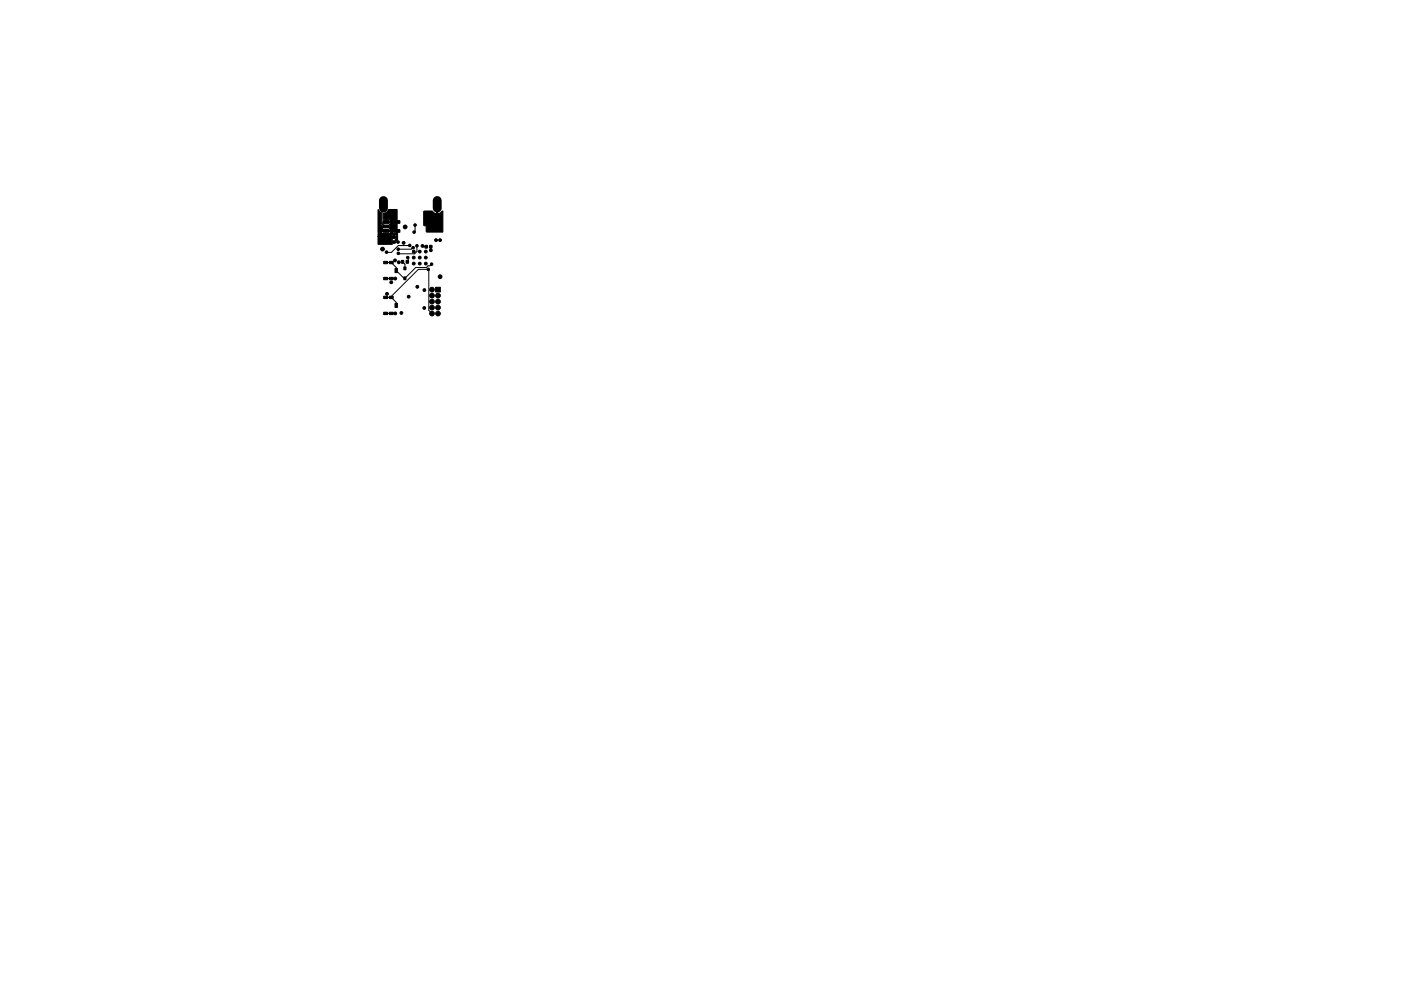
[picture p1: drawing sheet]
<svg xmlns="http://www.w3.org/2000/svg" width="297mm" height="210mm" viewBox="0 0 297 210" stroke-linecap="round" stroke-linejoin="round" font-family="sans-serif">
<g fill="#000" stroke="#000" stroke-width=".21">
<path d="M81.2 48.7h1.2l.1 .5-1.2 .1zM81.2 47.8h1.2l.1 .5h-1.2zM81.2 46.8h1.2l.1 .5-1.2 .1zM81.3 58.8h.9v.6h-.9zM81.3 55.4h.9v.6h-.9zM83.2 51.1h.6v.5h-.6zM83.2 50.1h.6v.5h-.6zM82.5 55.4h.9v.6h-.9zM82.5 58.8h.9v.6h-.9zM83.5 46.8h1.2l.1 .5-1.2 .1zM83.5 48.7h1.2l.1 .5-1.2 .1zM80.2 49.6l4.1-.1v1.4l-.3 .2-.2-.2 .3-.4h-1.2l.3 .4-.2 .3 .1 .6h-2.9l-.1-1.6h4l-.2-.3-.3-.1v.4h-.2l-.1-.4-.4 .4h-2.8z"/>
<path d="M80.2 44.5l.5 .6v2.4l.3 .4 .2 .5-.2 .5h1.8l-.2-.4v-.9l.2-.4h-1.1v-.2h1.1v-.2l-.3-.2-.5-.1v.5h-.3v-.5h-.4l-.1-1.2a1.43 1.43 0 0 0 1.2-.9l1.8 .1v2.1l-.6 .1-.3 .2 .2 .6 .7 .1v.9l-.7 .1-.2 .7h-.5v-.2h-1.8l-.1 .2h-.7zM83.8 57h.5v.8h-.5zM85.1 55.3h.5v.5h-.5zM85.6 58.7h.5v.6h-.5zM85.6 56.6h.5v.6h-.5zM86.1 55.3h.5v.5h-.5zM90.1 52.1h.5v.5h-.5zM91.1 52.1h.5v.5h-.5zM89.9 44.8h1.8l.3 .3 .6 .3v-.6h.2v.5l1.1-.5v4.4h-3.5v-1.3h-.5l-.1-.2zM81.3 66.2h.9v.6h-.9zM81.3 62.8h.9v.6h-.9zM82.5 62.8h.9v.6h-.9z"/>
<path d="M82.5 66.2h.9v.6h-.9zM83.8 64.4h.5v.8h-.5zM92.4 60.9h1v1h-1z"/>
<circle cx="80.7" cy="48.5" r=".4"/>
<circle cx="81" cy="50.4" r=".4"/>
<circle cx="81.1" cy="52.8" r=".4"/>
<circle cx="81.9" cy="53.5" r=".27"/>
<circle cx="82.2" cy="45.5" r=".4"/>
<circle cx="83" cy="59.9" r=".3"/>
<circle cx="83.3" cy="48" r=".4"/>
<circle cx="83.7" cy="55.2" r=".3"/>
<circle cx="83.8" cy="59.1" r=".3"/>
<circle cx="84.4" cy="51.4" r=".27"/>
<circle cx="84.4" cy="52.9" r=".28"/>
<circle cx="84.5" cy="53.7" r=".27"/>
<circle cx="84.5" cy="55.6" r=".3"/>
<circle cx="85.6" cy="51.5" r=".3"/>
<circle cx="85.9" cy="48.1" r=".4"/>
<circle cx="86.5" cy="54.6" r=".27"/>
<circle cx="86.9" cy="52.1" r=".27"/>
<circle cx="87.6" cy="52.5" r=".27"/>
<circle cx="87.7" cy="54.6" r=".3"/>
<circle cx="87.7" cy="55.9" r=".3"/>
<circle cx="87.7" cy="53.4" r=".3"/>
<circle cx="87.8" cy="49.2" r=".27"/>
<circle cx="88" cy="47.7" r=".28"/>
<circle cx="88.4" cy="52.1" r=".27"/>
<circle cx="89" cy="54.6" r=".3"/>
<circle cx="89" cy="55.9" r=".3"/>
<circle cx="89" cy="53.4" r=".3"/>
<circle cx="89.6" cy="52.2" r=".3"/>
<circle cx="90.3" cy="54.6" r=".3"/>
<circle cx="90.3" cy="55.9" r=".3"/>
<circle cx="90.3" cy="53.4" r=".3"/>
<circle cx="90.8" cy="57.1" r=".27"/>
<circle cx="91.4" cy="53.1" r=".3"/>
<circle cx="91.5" cy="46.2" r=".4"/>
<circle cx="91.5" cy="48" r=".4"/>
<circle cx="91.5" cy="56" r=".27"/>
<circle cx="92.4" cy="50.9" r=".3"/>
<circle cx="92.7" cy="46.2" r=".4"/>
<circle cx="92.8" cy="48" r=".4"/>
<circle cx="93.3" cy="50.9" r=".3"/>
<circle cx="93.3" cy="58.7" r=".4"/>
<circle cx="82" cy="62.3" r=".3"/>
<circle cx="83.8" cy="66.5" r=".3"/>
<circle cx="85.1" cy="66.4" r=".3"/>
<circle cx="86.7" cy="62.9" r=".3"/>
<circle cx="88.5" cy="60.8" r=".3"/>
<circle cx="90" cy="65.3" r=".3"/>
<circle cx="90" cy="61.5" r=".3"/>
<circle cx="91.6" cy="61.4" r=".5"/>
<circle cx="91.6" cy="62.7" r=".5"/>
<circle cx="91.6" cy="65.3" r=".5"/>
<circle cx="91.6" cy="66.5" r=".5"/>
<circle cx="91.6" cy="64" r=".5"/>
<circle cx="92.9" cy="64" r=".5"/>
<circle cx="92.9" cy="66.5" r=".5"/>
<circle cx="92.9" cy="62.7" r=".5"/>
<circle cx="92.9" cy="65.3" r=".5"/>
</g>
<path d="M81.3 42.5v1.6M92.7 42.5v1.6" fill="none" stroke="#000" stroke-width="1.9"/>
<g fill="none" stroke="#000" stroke-width=".21">
<path d="M81.8 59.1h2M81.8 55.7h1.2l1 1v.7l1.7 1.6h.1l2.3-2.3h2.3l.4-.3h.4l.3-.4M83.5 51.4h.9M83.8 59.1h.1M85.3 55.5l.5 .6v.8M86.5 54.6v.8M86.8 52.1h-2.4l-1.4 1.4h-1M87.6 52.5l-.4 .4h-2.8M88 47.7v1.3l-.2 .2M88.4 52.1v1.3l-.5 .4-3.5-.1M89.6 52.2l.1 .1h.7M91.3 52.3l.1 .8"/>
<path d="M81.8 66.5h2M81.8 63.1h1.2M83 63.1l1 1v.7M83 63.1v-.2l5.7-5.8h2.1l.1 .2v8.6l.7 .6M83.8 66.5h.1"/>
</g>
<path d="M81 43.7v3.7l.6 .6M84.1 49v.8" fill="none" stroke="#000" stroke-width=".3"/>
</svg>
